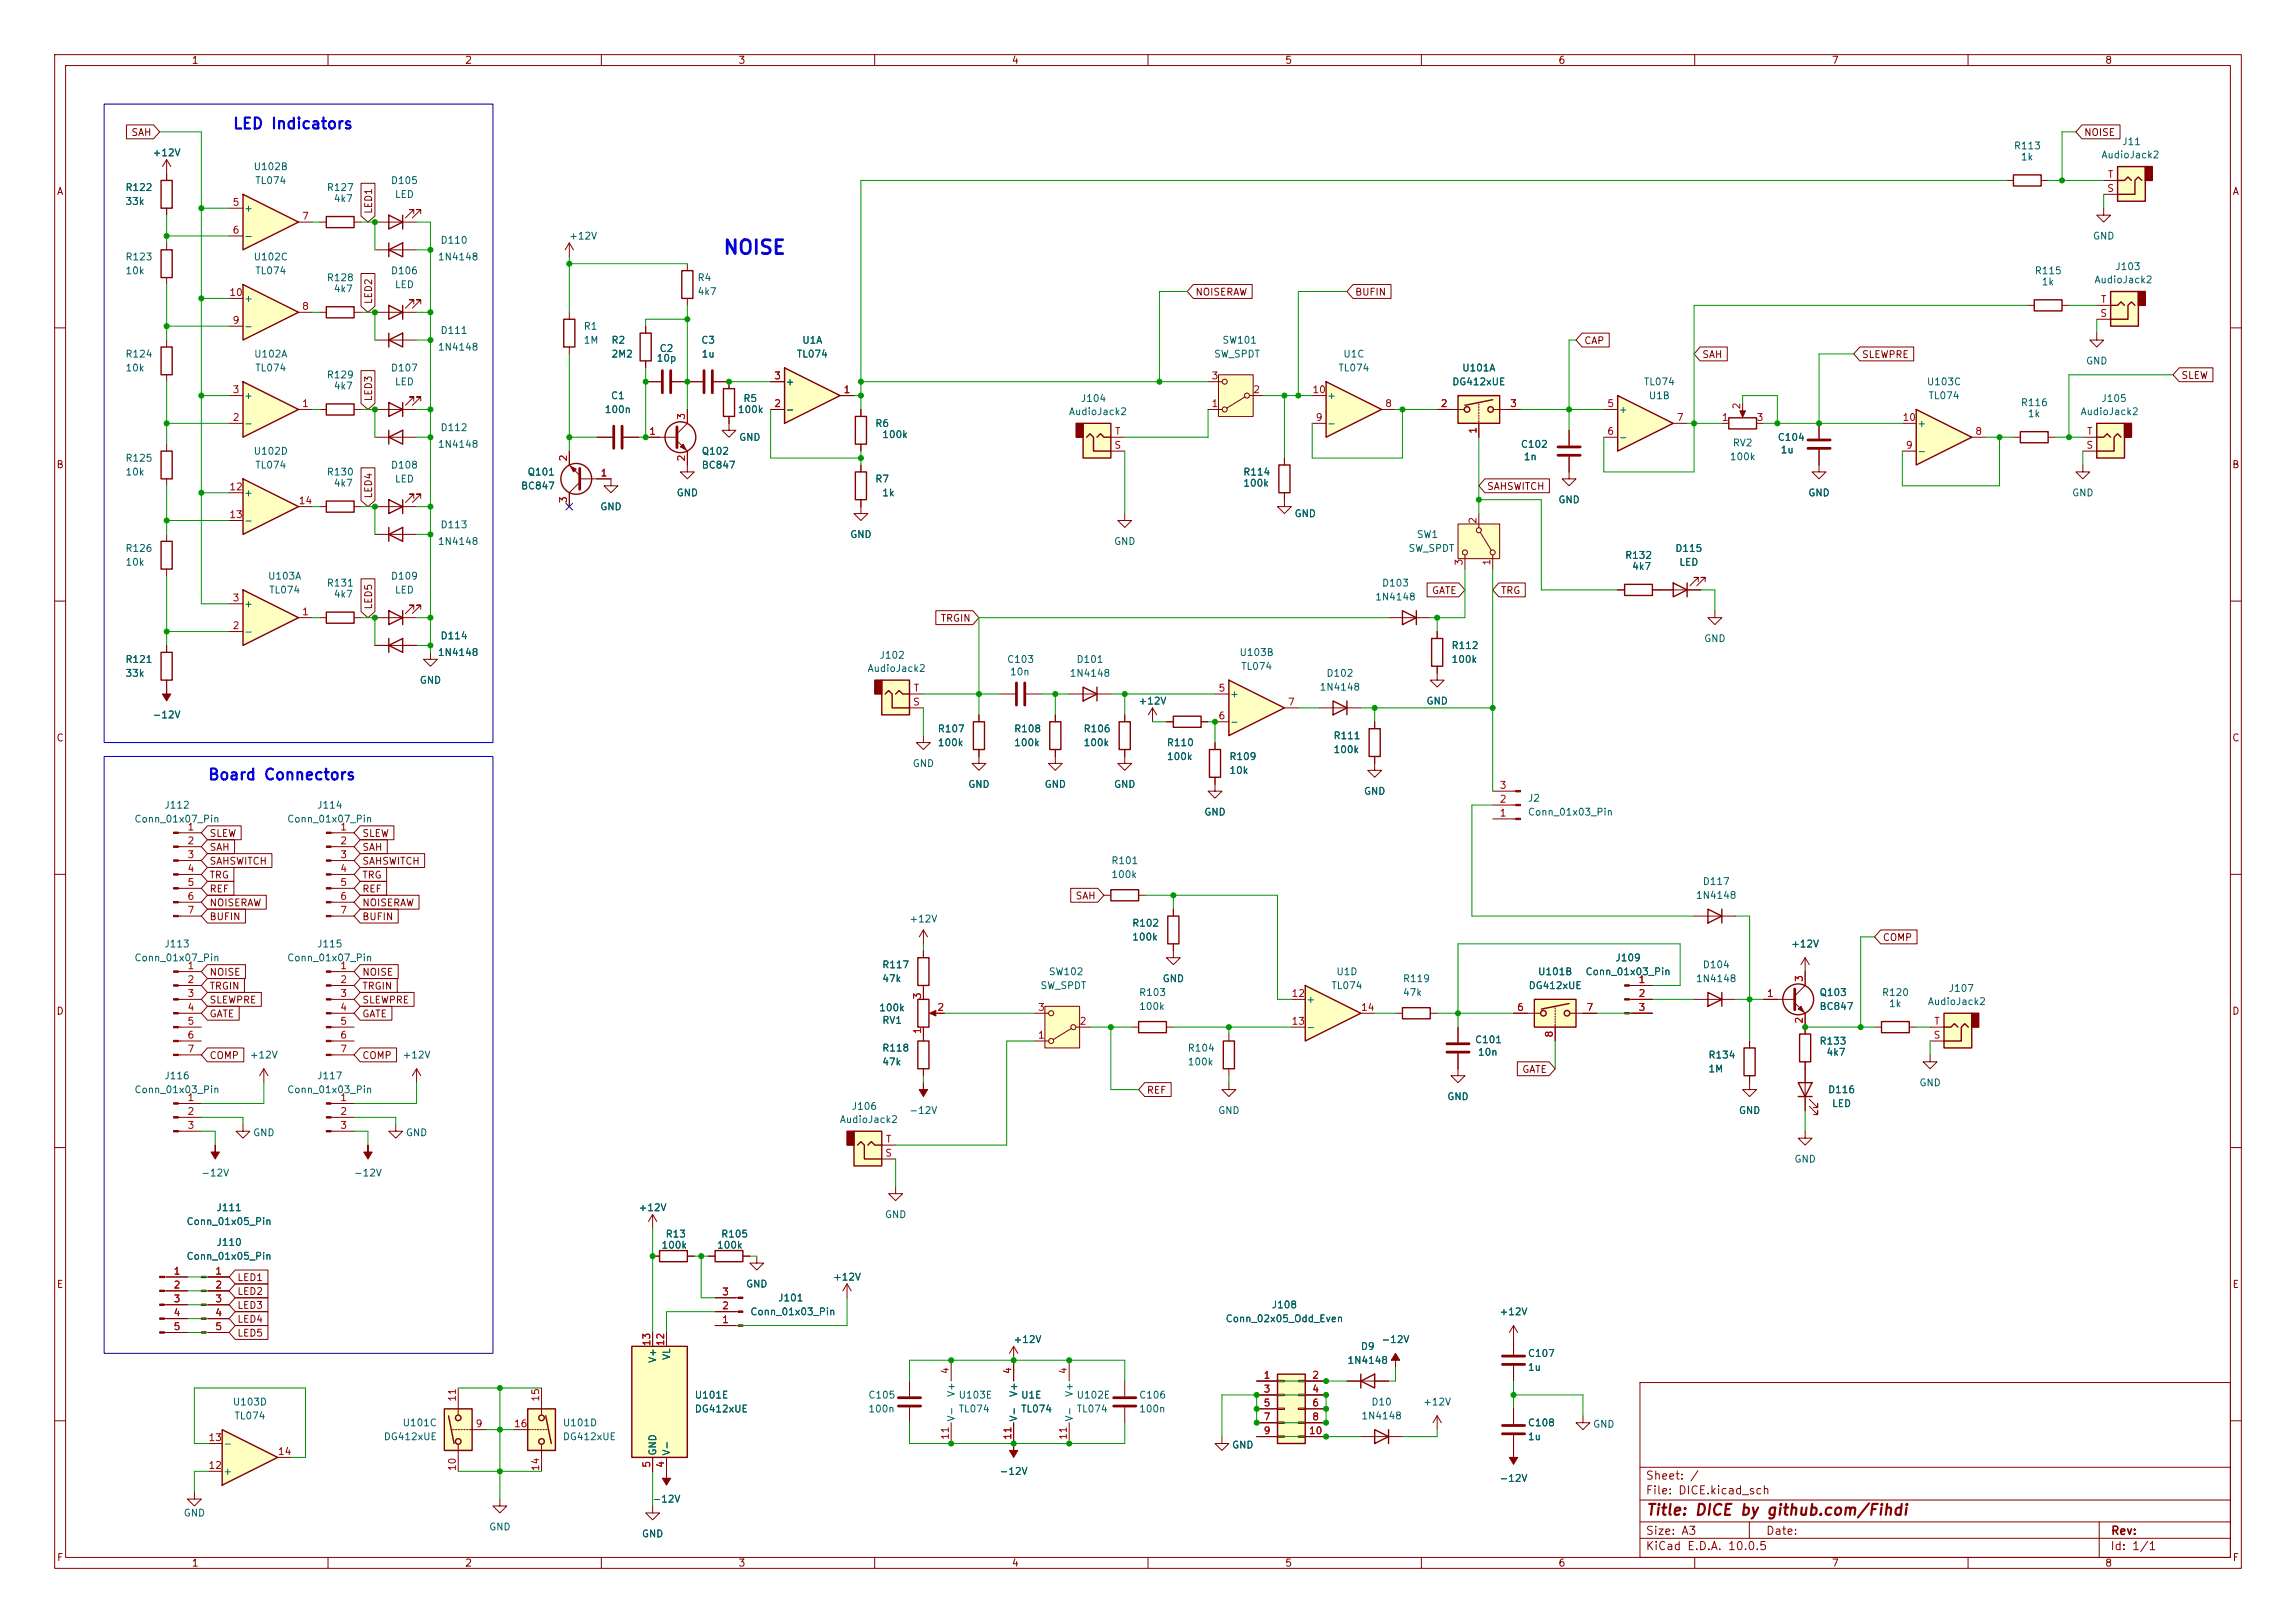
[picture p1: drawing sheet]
<svg xmlns="http://www.w3.org/2000/svg" width="420mm" height="297mm" viewBox="0 0 420 297" stroke-linecap="round" stroke-linejoin="round" font-family="sans-serif">
<defs><g id="words">
<text font-size="2.5" fill="#0000c2" x="132.2" y="47.2">NOISE</text>
<g font-size="2" fill="#00f">
<text x="42.5" y="24.1">LED Indicators</text>
<text x="37.9" y="143.2">Board Connectors</text>
</g>
<text font-size="2" fill="#840000" x="301" y="277.8">Title: DICE by github.com/Fihdi</text>
<g font-size="1.5" fill="#840000">
<text x="300.9" y="273.8">File: DICE.kicad_sch</text>
<text x="300.9" y="271.1">Sheet: /</text>
<text x="300.9" y="281.2">Size: A3</text>
<text x="322.9" y="281.2">Date:</text>
<text x="386" y="281.2">Rev:</text>
<text x="300.9" y="284">KiCad E.D.A. 10.0.5</text>
<text x="385.9" y="284">Id: 1/1</text>
</g>
<g font-size="1.3" fill="#840000">
<text x="35" y="12">1</text>
<text x="85" y="12">2</text>
<text x="135" y="12">3</text>
<text x="185" y="12">4</text>
<text x="235" y="12">5</text>
<text x="285" y="12">6</text>
<text x="335" y="12">7</text>
<text x="385" y="12">8</text>
<text x="23.9" y="25.2">SAH</text>
<text x="381.1" y="25.2">NOISE</text>
<text x="10.3" y="36">A</text>
<text x="408.3" y="36">A</text>
<text x="68.4" y="39.2" transform="rotate(-90 68.4 39.2)">LED1</text>
<text x="68.4" y="55.7" transform="rotate(-90 68.4 55.7)">LED2</text>
<text x="218.6" y="54.4">NOISERAW</text>
<text x="247.8" y="54.4">BUFIN</text>
<text x="289.7" y="63.3">CAP</text>
<text x="311.3" y="65.8">SAH</text>
<text x="340.5" y="65.8">SLEWPRE</text>
<text x="398.9" y="69.6">SLEW</text>
<text x="68.4" y="73.5" transform="rotate(-90 68.4 73.5)">LED3</text>
<text x="10.2" y="86">B</text>
<text x="271.9" y="90">SAHSWITCH</text>
<text x="408.2" y="86">B</text>
<text x="68.4" y="91.3" transform="rotate(-90 68.4 91.3)">LED4</text>
<text x="68.4" y="111.6" transform="rotate(-90 68.4 111.6)">LED5</text>
<text x="261.8" y="109">GATE</text>
<text x="274.5" y="109">TRG</text>
<text x="172" y="114.1">TRGIN</text>
<text x="10.2" y="136">C</text>
<text x="408.2" y="136">C</text>
<text x="38.2" y="153.5">SLEW</text>
<text x="38.2" y="156">SAH</text>
<text x="66.2" y="153.5">SLEW</text>
<text x="66.2" y="156">SAH</text>
<text x="38.2" y="161.1">TRG</text>
<text x="38.2" y="158.5">SAHSWITCH</text>
<text x="66.2" y="161.1">TRG</text>
<text x="66.2" y="158.5">SAHSWITCH</text>
<text x="38.2" y="166.2">NOISERAW</text>
<text x="38.2" y="163.6">REF</text>
<text x="66.2" y="166.2">NOISERAW</text>
<text x="66.2" y="163.6">REF</text>
<text x="196.6" y="164.9">SAH</text>
<text x="38.2" y="168.7">BUFIN</text>
<text x="66.2" y="168.7">BUFIN</text>
<text x="344.3" y="172.5">COMP</text>
<text x="38.2" y="178.9">NOISE</text>
<text x="66.2" y="178.9">NOISE</text>
<text x="10.2" y="186">D</text>
<text x="38.2" y="183.9">SLEWPRE</text>
<text x="38.2" y="181.4">TRGIN</text>
<text x="66.2" y="181.4">TRGIN</text>
<text x="66.2" y="183.9">SLEWPRE</text>
<text x="408.2" y="186">D</text>
<text x="38.2" y="186.5">GATE</text>
<text x="66.2" y="186.5">GATE</text>
<text x="38.2" y="194.1">COMP</text>
<text x="66.2" y="194.1">COMP</text>
<text x="278.3" y="196.6">GATE</text>
<text x="209.7" y="200.4">REF</text>
<text x="10.3" y="236">E</text>
<text x="43.3" y="234.7">LED1</text>
<text x="43.3" y="239.8">LED3</text>
<text x="43.3" y="237.3">LED2</text>
<text x="408.3" y="236">E</text>
<text x="43.3" y="242.4">LED4</text>
<text x="43.3" y="244.9">LED5</text>
<text x="10.3" y="286">F</text>
<text x="35" y="287">1</text>
<text x="85" y="287">2</text>
<text x="135" y="287">3</text>
<text x="185" y="287">4</text>
<text x="235" y="287">5</text>
<text x="285" y="287">6</text>
<text x="335" y="287">7</text>
<text x="385" y="287">8</text>
<text x="408.3" y="286">F</text>
</g>
<g font-size="1.3" fill="#006464">
<text x="27.8" y="28.9">+12V</text>
<text x="368.3" y="27.6">R113</text>
<text x="369.6" y="29.7">1k</text>
<text x="384.3" y="29.3">AudioJack2</text>
<text x="388.1" y="26.9">J11</text>
<text x="22.8" y="35.3">R122</text>
<text x="46.3" y="31.4">U102B</text>
<text x="46.6" y="34">TL074</text>
<text x="59.7" y="35.3">R127</text>
<text x="71.4" y="34">D105</text>
<text x="22.8" y="37.8">33k</text>
<text x="44.6" y="39.1">+</text>
<text x="60.9" y="37.3">4k7</text>
<text x="72.1" y="36.5">LED</text>
<text x="22.8" y="48">R123</text>
<text x="44.6" y="44.1">-</text>
<text x="46.3" y="48">U102C</text>
<text x="80" y="48">1N4148</text>
<text x="80.5" y="44.9">D110</text>
<text x="104" y="44.1">+12V</text>
<text x="382.7" y="44.1">GND</text>
<text x="22.8" y="50.5">10k</text>
<text x="46.6" y="50.5">TL074</text>
<text x="59.7" y="51.8">R128</text>
<text x="60.9" y="53.8">4k7</text>
<text x="71.4" y="50.5">D106</text>
<text x="72.1" y="53">LED</text>
<text x="127.5" y="51.8">R4</text>
<text x="372.1" y="50.5">R115</text>
<text x="373.4" y="52.5">1k</text>
<text x="383" y="52.1">AudioJack2</text>
<text x="386.8" y="49.7">J103</text>
<text x="44.6" y="55.6">+</text>
<text x="127.5" y="54.3">4k7</text>
<text x="22.8" y="65.7">R124</text>
<text x="44.6" y="60.7">-</text>
<text x="46.4" y="65.7">U102A</text>
<text x="80" y="64.5">1N4148</text>
<text x="80.5" y="61.4">D111</text>
<text x="106.7" y="60.7">R1</text>
<text x="106.7" y="63.2">1M</text>
<text x="111.7" y="63.2">R2</text>
<text x="111.7" y="65.7">2M2</text>
<text x="120.6" y="64.7">C2</text>
<text x="128.2" y="63.2">C3</text>
<text x="128.2" y="65.7">1u</text>
<text x="145.7" y="65.7">TL074</text>
<text x="146.6" y="63.2">U1A</text>
<text x="222" y="65.7">SW_SPDT</text>
<text x="223.5" y="63.2">SW101</text>
<text x="245.6" y="65.7">U1C</text>
<text x="22.8" y="68.3">10k</text>
<text x="46.6" y="68.3">TL074</text>
<text x="59.7" y="69.5">R129</text>
<text x="60.9" y="71.6">4k7</text>
<text x="71.4" y="68.3">D107</text>
<text x="72.1" y="70.8">LED</text>
<text x="120" y="66.5">10p</text>
<text x="143.6" y="70.8">+</text>
<text x="244.7" y="68.3">TL074</text>
<text x="265.5" y="70.8">DG412xUE</text>
<text x="267.4" y="68.3">U101A</text>
<text x="300.6" y="70.8">TL074</text>
<text x="352.4" y="70.8">U103C</text>
<text x="381.5" y="67">GND</text>
<text x="44.6" y="73.4">+</text>
<text x="110.5" y="75.9">100n</text>
<text x="111.7" y="73.4">C1</text>
<text x="134.9" y="75.9">100k</text>
<text x="135.9" y="73.9">R5</text>
<text x="143.6" y="75.9">-</text>
<text x="195.4" y="76.3">AudioJack2</text>
<text x="197.6" y="73.9">J104</text>
<text x="242.7" y="73.4">+</text>
<text x="296" y="75.9">+</text>
<text x="301.5" y="73.4">U1B</text>
<text x="352.7" y="73.4">TL074</text>
<text x="369.6" y="74.6">R116</text>
<text x="370.8" y="76.7">1k</text>
<text x="380.5" y="76.3">AudioJack2</text>
<text x="384.3" y="73.9">J105</text>
<text x="44.6" y="78.4">-</text>
<text x="46.3" y="83.5">U102D</text>
<text x="80" y="82.2">1N4148</text>
<text x="80.5" y="79.2">D112</text>
<text x="128.3" y="83.5">Q102</text>
<text x="135.1" y="81">GND</text>
<text x="160" y="78.4">R6</text>
<text x="161.3" y="80.5">100k</text>
<text x="242.7" y="78.4">-</text>
<text x="278.1" y="82.2">C102</text>
<text x="296" y="81">-</text>
<text x="316.9" y="82">RV2</text>
<text x="325.1" y="81">C104</text>
<text x="325.6" y="83.3">1u</text>
<text x="350.6" y="83.5">-</text>
<text x="350.6" y="78.4">+</text>
<text x="22.8" y="84.8">R125</text>
<text x="22.8" y="87.3">10k</text>
<text x="46.6" y="86.1">TL074</text>
<text x="59.7" y="87.3">R130</text>
<text x="60.9" y="89.4">4k7</text>
<text x="71.4" y="86.1">D108</text>
<text x="72.1" y="88.6">LED</text>
<text x="95.2" y="89.9">BC847</text>
<text x="96.4" y="87.3">Q101</text>
<text x="128.3" y="86.1">BC847</text>
<text x="160" y="88.6">R7</text>
<text x="227.3" y="87.3">R114</text>
<text x="227.3" y="89.4">100k</text>
<text x="278.6" y="84.5">1n</text>
<text x="316.3" y="84.5">100k</text>
<text x="44.6" y="91.1">+</text>
<text x="109.7" y="93.7">GND</text>
<text x="123.7" y="91.1">GND</text>
<text x="161.3" y="91.1">1k</text>
<text x="236.7" y="94.9">GND</text>
<text x="285" y="92.4">GND</text>
<text x="330.7" y="91.1">GND</text>
<text x="378.9" y="91.1">GND</text>
<text x="22.8" y="101.3">R126</text>
<text x="44.6" y="96.2">-</text>
<text x="80" y="100">1N4148</text>
<text x="80.5" y="97">D113</text>
<text x="155.4" y="98.8">GND</text>
<text x="203.7" y="100">GND</text>
<text x="257.5" y="101.3">SW_SPDT</text>
<text x="259.1" y="98.8">SW1</text>
<text x="306.4" y="101.3">D115</text>
<text x="22.8" y="103.8">10k</text>
<text x="48.9" y="106.4">U103A</text>
<text x="59.7" y="107.6">R131</text>
<text x="71.4" y="106.4">D109</text>
<text x="252.7" y="107.6">D103</text>
<text x="297.2" y="102.6">R132</text>
<text x="298.4" y="104.6">4k7</text>
<text x="307.1" y="103.8">LED</text>
<text x="44.6" y="111.5">+</text>
<text x="49.1" y="108.9">TL074</text>
<text x="60.9" y="109.7">4k7</text>
<text x="72.1" y="108.9">LED</text>
<text x="251.4" y="110.2">1N4148</text>
<text x="44.6" y="116.5">-</text>
<text x="80.5" y="117.3">D114</text>
<text x="265.4" y="119.1">R112</text>
<text x="311.6" y="117.8">GND</text>
<text x="22.8" y="121.6">R121</text>
<text x="22.8" y="124.2">33k</text>
<text x="76.7" y="125.4">GND</text>
<text x="80" y="120.3">1N4148</text>
<text x="158.6" y="123.3">AudioJack2</text>
<text x="160.8" y="120.9">J102</text>
<text x="184.1" y="121.6">C103</text>
<text x="184.6" y="123.9">10n</text>
<text x="195.6" y="124.2">1N4148</text>
<text x="196.8" y="121.6">D101</text>
<text x="226.6" y="120.3">U103B</text>
<text x="226.9" y="122.9">TL074</text>
<text x="242.5" y="124.2">D102</text>
<text x="265.4" y="121.6">100k</text>
<text x="27.8" y="131.8">-12V</text>
<text x="208.2" y="129.2">+12V</text>
<text x="224.9" y="128">+</text>
<text x="241.3" y="126.7">1N4148</text>
<text x="260.8" y="129.2">GND</text>
<text x="171.4" y="134.3">R107</text>
<text x="171.4" y="136.9">100k</text>
<text x="185.4" y="134.3">R108</text>
<text x="185.4" y="136.9">100k</text>
<text x="198.1" y="134.3">R106</text>
<text x="198.1" y="136.9">100k</text>
<text x="213.3" y="136.9">R110</text>
<text x="224.9" y="133">-</text>
<text x="243.8" y="135.6">R111</text>
<text x="166.8" y="140.7">GND</text>
<text x="213.3" y="139.4">100k</text>
<text x="224.8" y="139.4">R109</text>
<text x="224.8" y="141.9">10k</text>
<text x="243.8" y="138.1">100k</text>
<text x="30" y="148.3">J112</text>
<text x="57.9" y="148.3">J114</text>
<text x="177" y="144.5">GND</text>
<text x="191" y="144.5">GND</text>
<text x="203.7" y="144.5">GND</text>
<text x="220.2" y="149.6">GND</text>
<text x="249.4" y="145.7">GND</text>
<text x="279.4" y="147">J2</text>
<text x="279.4" y="149.6">Conn_01x03_Pin</text>
<text x="24.5" y="150.8">Conn_01x07_Pin</text>
<text x="52.4" y="150.8">Conn_01x07_Pin</text>
<text x="203.2" y="158.4">R101</text>
<text x="203.2" y="161">100k</text>
<text x="310.1" y="164.8">1N4148</text>
<text x="311.4" y="162.3">D117</text>
<text x="30" y="173.7">J113</text>
<text x="57.9" y="173.7">J115</text>
<text x="166.2" y="169.1">+12V</text>
<text x="207" y="169.9">R102</text>
<text x="207" y="172.4">100k</text>
<text x="327.5" y="173.7">+12V</text>
<text x="24.5" y="176.2">Conn_01x07_Pin</text>
<text x="52.4" y="176.2">Conn_01x07_Pin</text>
<text x="161.3" y="177.5">R117</text>
<text x="191.8" y="178.8">SW102</text>
<text x="244.3" y="178.8">U1D</text>
<text x="281.2" y="178.8">U101B</text>
<text x="289.9" y="178.8">Conn_01x03_Pin</text>
<text x="295.4" y="176.2">J109</text>
<text x="311.4" y="177.5">D104</text>
<text x="160.7" y="185.4">100k</text>
<text x="161.3" y="180">47k</text>
<text x="190.2" y="181.3">SW_SPDT</text>
<text x="208.3" y="182.6">R103</text>
<text x="208.3" y="185.1">100k</text>
<text x="212.6" y="180">GND</text>
<text x="238.9" y="183.8">+</text>
<text x="243.4" y="181.3">TL074</text>
<text x="256.5" y="180">R119</text>
<text x="256.5" y="182.6">47k</text>
<text x="279.5" y="181.3">DG412xUE</text>
<text x="310.1" y="180">1N4148</text>
<text x="332.7" y="182.6">Q103</text>
<text x="332.7" y="185.1">BC847</text>
<text x="344.2" y="182.6">R120</text>
<text x="345.4" y="184.6">1k</text>
<text x="352.5" y="184.2">AudioJack2</text>
<text x="356.3" y="181.8">J107</text>
<text x="161.3" y="187.7">RV1</text>
<text x="238.9" y="188.9">-</text>
<text x="269.7" y="191.2">C101</text>
<text x="332.7" y="191.5">R133</text>
<text x="30" y="197.8">J116</text>
<text x="45.6" y="194">+12V</text>
<text x="57.9" y="197.8">J117</text>
<text x="73.5" y="194">+12V</text>
<text x="161.3" y="192.7">R118</text>
<text x="161.3" y="195.3">47k</text>
<text x="217.2" y="192.7">R104</text>
<text x="217.2" y="195.3">100k</text>
<text x="270.2" y="193.5">10n</text>
<text x="312.4" y="194">R134</text>
<text x="312.4" y="196.5">1M</text>
<text x="334" y="193.5">4k7</text>
<text x="24.5" y="200.4">Conn_01x03_Pin</text>
<text x="52.4" y="200.4">Conn_01x03_Pin</text>
<text x="155.7" y="203.4">J106</text>
<text x="264.6" y="201.6">GND</text>
<text x="334.3" y="200.4">D116</text>
<text x="335" y="202.9">LED</text>
<text x="351" y="199.1">GND</text>
<text x="46.2" y="208.2">GND</text>
<text x="74.1" y="208.2">GND</text>
<text x="153.5" y="205.8">AudioJack2</text>
<text x="166.2" y="204.2">-12V</text>
<text x="222.7" y="204.2">GND</text>
<text x="318" y="204.2">GND</text>
<text x="36.7" y="215.6">-12V</text>
<text x="64.6" y="215.6">-12V</text>
<text x="328.1" y="213.1">GND</text>
<text x="39.5" y="221.9">J111</text>
<text x="116.7" y="221.9">+12V</text>
<text x="34" y="224.5">Conn_01x05_Pin</text>
<text x="121.7" y="226.8">R13</text>
<text x="131.8" y="226.8">R105</text>
<text x="161.8" y="223.2">GND</text>
<text x="34" y="230.8">Conn_01x05_Pin</text>
<text x="39.5" y="228.3">J110</text>
<text x="120.9" y="228.8">100k</text>
<text x="131" y="228.8">100k</text>
<text x="136.4" y="235.9">GND</text>
<text x="142.2" y="238.5">J101</text>
<text x="152.3" y="234.6">+12V</text>
<text x="232.5" y="239.7">J108</text>
<text x="137.1" y="241">Conn_01x03_Pin</text>
<text x="224.1" y="242.3">Conn_02x05_Odd_Even</text>
<text x="274.2" y="241">+12V</text>
<text x="120.3" y="249.5" transform="rotate(-90 120.3 249.5)">V+</text>
<text x="122.9" y="249" transform="rotate(-90 122.9 249)">VL</text>
<text x="185.3" y="246.1">+12V</text>
<text x="246.4" y="249.9">1N4148</text>
<text x="248.8" y="247.3">D9</text>
<text x="252.6" y="246.1">-12V</text>
<text x="279.4" y="248.6">C107</text>
<text x="279.4" y="251.2">1u</text>
<text x="42.5" y="257.5">U103D</text>
<text x="127" y="256.2">U101E</text>
<text x="158.7" y="256.2">C105</text>
<text x="175" y="255.7" transform="rotate(-90 175 255.7)">V+</text>
<text x="175.2" y="256.2">U103E</text>
<text x="186.4" y="255.7" transform="rotate(-90 186.4 255.7)">V+</text>
<text x="186.7" y="256.2">U1E</text>
<text x="196.5" y="255.7" transform="rotate(-90 196.5 255.7)">V+</text>
<text x="196.8" y="256.2">U102E</text>
<text x="208.3" y="256.2">C106</text>
<text x="250.8" y="257.5">D10</text>
<text x="260.2" y="257.5">+12V</text>
<text x="42.8" y="260">TL074</text>
<text x="70.1" y="263.9">DG412xUE</text>
<text x="73.5" y="261.3">U101C</text>
<text x="102.9" y="261.3">U101D</text>
<text x="102.9" y="263.9">DG412xUE</text>
<text x="127" y="258.8">DG412xUE</text>
<text x="158.7" y="258.8">100n</text>
<text x="175" y="260.2" transform="rotate(-90 175 260.2)">V-</text>
<text x="175.2" y="258.8">TL074</text>
<text x="186.4" y="260.2" transform="rotate(-90 186.4 260.2)">V-</text>
<text x="186.7" y="258.8">TL074</text>
<text x="196.5" y="260.2" transform="rotate(-90 196.5 260.2)">V-</text>
<text x="196.8" y="258.8">TL074</text>
<text x="208.3" y="258.8">100n</text>
<text x="248.9" y="260">1N4148</text>
<text x="279.4" y="261.3">C108</text>
<text x="279.4" y="263.9">1u</text>
<text x="291.3" y="261.6">GND</text>
<text x="40.7" y="265.1">-</text>
<text x="120.3" y="266.5" transform="rotate(-90 120.3 266.5)">GND</text>
<text x="122.9" y="266.5" transform="rotate(-90 122.9 266.5)">V-</text>
<text x="225.3" y="265.4">GND</text>
<text x="40.7" y="270.2">+</text>
<text x="119.3" y="275.3">-12V</text>
<text x="182.8" y="270.2">-12V</text>
<text x="274.2" y="271.5">-12V</text>
<text x="33.5" y="277.8">GND</text>
<text x="89.4" y="280.4">GND</text>
<text x="117.3" y="281.6">GND</text>
</g>
<g font-size="1.3" fill="#a90000">
<text x="385.3" y="35.4">S</text>
<text x="385.5" y="32.9">T</text>
<text x="42.4" y="38">5</text>
<text x="55.1" y="40.5">7</text>
<text x="42.4" y="43">6</text>
<text x="41.8" y="54.5">10</text>
<text x="42.4" y="59.6">9</text>
<text x="55.1" y="57">8</text>
<text x="384.1" y="58.3">S</text>
<text x="384.2" y="55.7">T</text>
<text x="141.5" y="69.7">3</text>
<text x="221.5" y="69.7">3</text>
<text x="42.4" y="77.3">2</text>
<text x="42.4" y="72.3">3</text>
<text x="55.1" y="74.8">1</text>
<text x="125.6" y="76.9" transform="rotate(-90 125.6 76.9)">3</text>
<text x="141.5" y="74.8">2</text>
<text x="154.2" y="72.3">1</text>
<text x="221.5" y="74.8">1</text>
<text x="229.1" y="72.3">2</text>
<text x="240" y="72.3">10</text>
<text x="240.6" y="77.3">9</text>
<text x="253.3" y="74.8">8</text>
<text x="263.4" y="74.8">2</text>
<text x="276.1" y="74.8">3</text>
<text x="293.9" y="74.8">5</text>
<text x="306.6" y="77.3">7</text>
<text x="314.9" y="77.3">1</text>
<text x="318.6" y="75" transform="rotate(-90 318.6 75)">2</text>
<text x="321.2" y="77.3">3</text>
<text x="347.9" y="77.3">10</text>
<text x="118.6" y="79.9">1</text>
<text x="203.7" y="82.4">S</text>
<text x="203.9" y="79.9">T</text>
<text x="270.4" y="79.5" transform="rotate(-90 270.4 79.5)">1</text>
<text x="293.9" y="79.9">6</text>
<text x="348.5" y="82.4">9</text>
<text x="361.2" y="79.9">8</text>
<text x="381.5" y="82.4">S</text>
<text x="381.7" y="79.9">T</text>
<text x="104" y="84.6" transform="rotate(-90 104 84.6)">2</text>
<text x="109.8" y="87.5">1</text>
<text x="125.6" y="84.6" transform="rotate(-90 125.6 84.6)">2</text>
<text x="41.8" y="90">12</text>
<text x="41.8" y="95.1">13</text>
<text x="54.5" y="92.6">14</text>
<text x="104" y="92.2" transform="rotate(-90 104 92.2)">3</text>
<text x="270.4" y="96" transform="rotate(-90 270.4 96)">2</text>
<text x="267.8" y="103.6" transform="rotate(-90 267.8 103.6)">3</text>
<text x="272.9" y="103.6" transform="rotate(-90 272.9 103.6)">1</text>
<text x="42.4" y="110.4">3</text>
<text x="55.1" y="112.9">1</text>
<text x="42.4" y="115.4">2</text>
<text x="166.9" y="129.4">S</text>
<text x="167" y="126.9">T</text>
<text x="222.8" y="126.9">5</text>
<text x="222.8" y="131.9">6</text>
<text x="235.5" y="129.4">7</text>
<text x="274.2" y="149.7">1</text>
<text x="274.2" y="147.2">2</text>
<text x="274.2" y="144.6">3</text>
<text x="34.2" y="152.3">1</text>
<text x="34.2" y="154.8">2</text>
<text x="62.1" y="152.3">1</text>
<text x="62.1" y="154.8">2</text>
<text x="34.2" y="157.3">3</text>
<text x="34.2" y="159.9">4</text>
<text x="62.1" y="157.3">3</text>
<text x="62.1" y="159.9">4</text>
<text x="34.2" y="162.4">5</text>
<text x="34.2" y="165">6</text>
<text x="34.2" y="167.5">7</text>
<text x="62.1" y="162.4">5</text>
<text x="62.1" y="165">6</text>
<text x="62.1" y="167.5">7</text>
<text x="34.2" y="177.7">1</text>
<text x="62.1" y="177.7">1</text>
<text x="330.1" y="179.8" transform="rotate(-90 330.1 179.8)">3</text>
<text x="34.2" y="180.2">2</text>
<text x="34.2" y="182.7">3</text>
<text x="34.2" y="185.3">4</text>
<text x="62.1" y="180.2">2</text>
<text x="62.1" y="182.7">3</text>
<text x="62.1" y="185.3">4</text>
<text x="168.8" y="183" transform="rotate(-90 168.8 183)">3</text>
<text x="171.4" y="185.3">2</text>
<text x="189.8" y="185.3">3</text>
<text x="236.2" y="182.7">12</text>
<text x="248.9" y="185.3">14</text>
<text x="277.4" y="185.3">6</text>
<text x="290.1" y="185.3">7</text>
<text x="299.6" y="180.2">1</text>
<text x="299.6" y="182.7">2</text>
<text x="299.6" y="185.3">3</text>
<text x="323.1" y="182.7">1</text>
<text x="34.2" y="187.8">5</text>
<text x="34.2" y="190.4">6</text>
<text x="62.1" y="187.8">5</text>
<text x="62.1" y="190.4">6</text>
<text x="168.8" y="189.3" transform="rotate(-90 168.8 189.3)">1</text>
<text x="189.8" y="190.4">1</text>
<text x="197.4" y="187.8">2</text>
<text x="236.2" y="187.8">13</text>
<text x="284.3" y="190" transform="rotate(-90 284.3 190)">8</text>
<text x="330.1" y="187.4" transform="rotate(-90 330.1 187.4)">2</text>
<text x="353.6" y="190.4">S</text>
<text x="353.7" y="187.8">T</text>
<text x="34.2" y="192.9">7</text>
<text x="62.1" y="192.9">7</text>
<text x="34.2" y="201.8">1</text>
<text x="62.1" y="201.8">1</text>
<text x="34.2" y="204.3">2</text>
<text x="34.2" y="206.9">3</text>
<text x="62.1" y="204.3">2</text>
<text x="62.1" y="206.9">3</text>
<text x="161.9" y="209.4">T</text>
<text x="161.8" y="212">S</text>
<text x="31.7" y="233.5">1</text>
<text x="39.3" y="233.5">1</text>
<text x="31.7" y="236.1">2</text>
<text x="31.7" y="238.6">3</text>
<text x="39.3" y="236.1">2</text>
<text x="39.3" y="238.6">3</text>
<text x="132" y="239.9">2</text>
<text x="132" y="237.4">3</text>
<text x="31.7" y="241.2">4</text>
<text x="31.7" y="243.7">5</text>
<text x="39.3" y="241.2">4</text>
<text x="39.3" y="243.7">5</text>
<text x="132" y="242.4">1</text>
<text x="119.2" y="246.4" transform="rotate(-90 119.2 246.4)">13</text>
<text x="121.8" y="246.4" transform="rotate(-90 121.8 246.4)">12</text>
<text x="173.9" y="251.6" transform="rotate(-90 173.9 251.6)">4</text>
<text x="185.3" y="251.6" transform="rotate(-90 185.3 251.6)">4</text>
<text x="195.4" y="251.6" transform="rotate(-90 195.4 251.6)">4</text>
<text x="83.7" y="256.6" transform="rotate(-90 83.7 256.6)">11</text>
<text x="98.9" y="256.6" transform="rotate(-90 98.9 256.6)">15</text>
<text x="231" y="252.6">1</text>
<text x="231" y="255.1">3</text>
<text x="231" y="257.7">5</text>
<text x="239.9" y="252.6">2</text>
<text x="239.9" y="255.1">4</text>
<text x="239.9" y="257.7">6</text>
<text x="86.9" y="261.5">9</text>
<text x="93.9" y="261.5">16</text>
<text x="173.9" y="263.6" transform="rotate(-90 173.9 263.6)">11</text>
<text x="185.3" y="263.6" transform="rotate(-90 185.3 263.6)">11</text>
<text x="195.4" y="263.6" transform="rotate(-90 195.4 263.6)">11</text>
<text x="231" y="260.2">7</text>
<text x="231" y="262.8">9</text>
<text x="239.3" y="262.8">10</text>
<text x="239.9" y="260.2">8</text>
<text x="38" y="269.1">12</text>
<text x="38" y="264">13</text>
<text x="50.7" y="266.6">14</text>
<text x="83.7" y="269.3" transform="rotate(-90 83.7 269.3)">10</text>
<text x="98.9" y="269.3" transform="rotate(-90 98.9 269.3)">14</text>
<text x="119.2" y="268.7" transform="rotate(-90 119.2 268.7)">5</text>
<text x="121.8" y="268.7" transform="rotate(-90 121.8 268.7)">4</text>
</g>
</g></defs>
<g fill="none" stroke="#840000" stroke-width=".18">
<path d="M10 10h400v277h-400zM12 12h396v273h-396zM60 10v2M110 10v2M160 10v2M210 10v2M260 10v2M310 10v2M360 10v2M10 60h2M68.6 62.2h7.6M68.6 74.9h7.6"/>
<path d="M75.7 73.4v-.8h-.8h.8l-1.5 1.6M77 73.4v-.8h-.8h.8l-1.6 1.6M408 60h2M68.6 80h7.6M104.1 82.6v2.5l1.9 1.9M106 87.6h5.8v1.3h1.2l-1.2 1.3-1.3-1.3h1.3M106 88.3l-1.9 1.9v2.5M109.2 80h2.8M114 80h2.8M125.7 85.1v1.3h1.3l-1.3 1.2-1.2-1.2h1.2M10 110h2M408 110h2"/>
<path d="M10 160h2M408 160h2M10 210h2M408 210h2M166.4 252.7v2.8M166.4 257.6v2.7M174 248.9v3.8M276.9 242.6v2.5M276.9 257.8v2.8M276.9 242.6l-.8 1.2M276.9 242.6l.7 1.2M300 253h108v32h-108z"/>
<path d="M10 260h2M174 260.3v3.9M276.9 262.6v2.8M300 278.5h108M300 274.5h108M300 268.5h108M320 278.5v3M384 278.5v6.5M408 260h2M60 285v2M110 285v2M160 285v2"/>
<path d="M210 285v2M260 285v2M300 281.5h108M310 285v2M360 285v2"/>
</g>
<g fill="#840000" stroke="#840000" stroke-width=".18">
<path d="M185.4 264.2v1.2h.8l-.8 1.3-.7-1.3h.7z"/>
<path d="M104.4 85.3l1 .6-.5 .5z"/>
<path d="M276.9 265.4v1.3h.7l-.7 1.3-.8-1.3h.8z"/>
</g>
<path d="M112.3 78v4M113.8 78v4M106 85.7v3.8M164.3 255.8h4.1M164.3 257.3h4.1M274.8 262.4h4.1M274.8 260.9h4.1" fill="none" stroke="#840000" stroke-width=".51"/>
<g fill="none" stroke="#840000" stroke-width=".25">
<path d="M71.1 62.2l2.6-1.2v2.5zM71.1 73.7l2.6 1.2-2.6 1.3zM71.1 61v2.5M71.1 78.7v2.6M73.7 73.7v2.5M71.1 80l2.6-1.3v2.6z"/>
<circle cx="105.4" cy="87.6" r="2.82"/>
</g>
<path d="M266.7 72.4h7.6v5.1h-7.6z" fill="#ffffc2"/>
<path d="M262.9 74.9h4.8M270.5 73.9v.3M270.5 74.4v.3M270.5 74.9v.3M270.5 75.4v.3M270.5 75.9v.3M270.5 76.5v.2M270.5 77v3M273.3 74.9h4.8" fill="none" stroke="#840000" stroke-width=".18"/>
<g fill="none" stroke="#840000" stroke-width=".25">
<path d="M266.7 72.4h7.6v5.1h-7.6zM273 73.2l-5 1"/>
<circle cx="268.4" cy="74.9" r=".51"/>
<circle cx="272.7" cy="74.9" r=".51"/>
</g>
<path d="M242.6 69.9l10.1 5-10.1 5.1z" fill="#ffffc2"/>
<path d="M103.1 58.4h2.1v5.1h-2.1zM242.6 69.9l10.1 5-10.1 5.1z" fill="none" stroke="#840000" stroke-width=".25"/>
<path d="M104.1 57.2v1.2M104.1 63.5v1.3M240 77.5h2.6M240 72.4h2.6M252.7 74.9h2.6M266.7 192.8v4.1h1.3l-1.3 1.2-1.3-1.2h1.3M266.7 188v2.8" fill="none" stroke="#840000" stroke-width=".18"/>
<path d="M264.7 192.5h4M264.7 191h4" fill="none" stroke="#840000" stroke-width=".51"/>
<path d="M238.8 180.3l10.1 5.1-10.1 5.1z" fill="#ffffc2"/>
<path d="M59.7 56.1h5.1v2.1h-5.1zM59.7 73.9h5.1v2h-5.1zM261.9 116.8h2v5.1h-2zM238.8 180.3l10.1 5.1-10.1 5.1z" fill="none" stroke="#840000" stroke-width=".25"/>
<path d="M58.4 57.2h1.3M64.8 57.2h1.2M58.4 74.9h1.3M64.8 74.9h1.2M287 78.7v2.8M287 83.6v4h1.3l-1.3 1.3-1.3-1.3h1.3M262.9 115.6v1.2M262.9 121.9v1.3M236.2 182.9h2.6M236.2 188h2.6M248.9 185.4h2.6" fill="none" stroke="#840000" stroke-width=".18"/>
<path d="M285 83.3h4.1M285 81.8h4.1" fill="none" stroke="#840000" stroke-width=".51"/>
<path d="M44.4 52.1l10.2 5.1-10.2 5z" fill="#ffffc2"/>
<path d="M44.4 52.1l10.2 5.1-10.2 5zM29.5 63.5h2v5.1h-2zM248.9 252.7l2.6-1.2v2.5zM248.9 251.5v2.5" fill="none" stroke="#840000" stroke-width=".25"/>
<path d="M41.9 59.7h2.5M41.9 54.6h2.5M54.6 57.2h2.5M30.5 62.2v1.3M30.5 68.6v1.3M246.4 252.7h7.6" fill="none" stroke="#840000" stroke-width=".18"/>
<path d="M44.4 35.6l10.2 5-10.2 5.1z" fill="#ffffc2"/>
<path d="M44.4 35.6l10.2 5-10.2 5.1zM256.5 111.8l2.6 1.2-2.6 1.3zM259.1 111.8v2.5" fill="none" stroke="#840000" stroke-width=".25"/>
<path d="M41.9 38.1h2.5M41.9 43.2h2.5M54.6 40.6h2.5M254 113h7.6M262.9 123.2v1.3h1.3l-1.3 1.2-1.3-1.2h1.3" fill="none" stroke="#840000" stroke-width=".18"/>
<path d="M266.7 95.9h7.6v6.3h-7.6z" fill="#ffffc2"/>
<g fill="none" stroke="#840000" stroke-width=".18">
<path d="M30.5 29.2l-.8 1.3M30.5 29.2l.7 1.3M30.5 29.2v3.8M30.5 38.1v1.3M75.7 39.1v-.7h-.8h.8l-1.5 1.5M77 39.1v-.7h-.8h.8l-1.6 1.5M30.5 44.5v1.2M30.5 50.8v1.3M58.4 40.6h1.3M64.8 40.6h1.2M68.6 40.6h7.6M68.6 57.2h7.6"/>
<path d="M75.7 55.6v-.7h-.8h.8l-1.5 1.5M77 55.6v-.7h-.8h.8l-1.6 1.5M104.1 44.5l-.7 1.2M104.1 44.5l.8 1.2M104.1 44.5v2.5M125.7 48.3v1.2M125.7 54.6v1.3M332.7 77.5v2.8M266.7 95.9h7.6v6.3h-7.6zM270.5 94v2.5M270.8 97.4l2 3.3M332.7 82.3v4.1h1.3l-1.3 1.2-1.2-1.2h1.2"/>
<path d="M268 101.6v2.5M273 101.6v2.5M295.9 108h1.3M302.3 108h8.8M310.6 106.4v-.7h-.7h.7l-1.5 1.5M311.9 106.4v-.7h-.8h.8l-1.5 1.5M313.7 111.8v1.2h1.3l-1.3 1.3-1.3-1.3h1.3M241.3 129.5h7.6M251.5 138.4v2.6h1.2l-1.2 1.2-1.3-1.2h1.3M251.5 132.1v1.3M138.4 229.9v1.2h1.3l-1.3 1.3-1.2-1.3h1.2M262.9 259.1l-.8 1.2"/>
<path d="M262.9 259.1l.8 1.2M262.9 259.1v2.5M223.5 262.9v1.3h1.3l-1.3 1.2-1.3-1.2h1.3M248.9 262.9h7.6"/>
<circle cx="270.5" cy="97" r=".46"/>
<circle cx="268" cy="101.1" r=".46"/>
<circle cx="273" cy="101.1" r=".46"/>
</g>
<g fill="none" stroke="#840000" stroke-width=".25">
<path d="M29.5 33h2v5.1h-2zM59.7 39.6h5.1v2.1h-5.1zM71.1 39.4l2.6 1.2-2.6 1.3zM73.7 39.4v2.5M29.5 45.7h2v5.1h-2zM71.1 55.9l2.6 1.3-2.6 1.2zM73.7 55.9v2.5M124.7 49.5h2v5.1h-2zM297.2 106.9h5.1v2.1h-5.1zM306.1 106.7l2.5 1.3-2.5 1.2zM308.6 106.7v2.5M243.8 128.3l2.6 1.2-2.6 1.3z"/>
<path d="M246.4 128.3v2.5M250.4 133.4h2.1v5h-2.1zM251.5 261.6l2.5 1.3-2.5 1.3zM254 261.6v2.6"/>
</g>
<path d="M255.3 247.6l.7 1.3h-.7v1.3v-1.3h-.8z" fill="#840000" stroke="#840000" stroke-width=".18"/>
<path d="M330.7 82h4.1M330.7 80.5h4.1" fill="none" stroke="#840000" stroke-width=".51"/>
<path d="M295.9 72.4l10.2 5.1-10.2 5.1z" fill="#ffffc2"/>
<path d="M295.9 72.4l10.2 5.1-10.2 5.1z" fill="none" stroke="#840000" stroke-width=".25"/>
<path d="M293.4 74.9h2.5M306.1 77.5h2.5M293.4 80h2.5" fill="none" stroke="#840000" stroke-width=".18"/>
<path d="M233.7 251.5h5.1v12.7h-5.1z" fill="#ffffc2"/>
<path d="M117.1 61h2v5h-2zM233.7 251.5h5.1v12.7h-5.1z" fill="none" stroke="#840000" stroke-width=".25"/>
<g fill="none" stroke="#840000" stroke-width=".18">
<path d="M118.1 59.7v1.3M118.1 69.9h2.8M118.1 66v1.3M122.9 69.9h5.6M130.6 69.9h2.7M229.9 252.7h3.8M229.9 255.3h3.8M229.9 257.8h3.8M233.7 252.6h1.2v.3h-1.2zM233.7 255.1h1.2v.3h-1.2zM233.7 257.7h1.2v.2h-1.2zM237.5 252.6h1.3v.3h-1.3z"/>
<path d="M237.5 255.1h1.3v.3h-1.3zM237.5 257.7h1.3v.2h-1.3zM238.8 252.7h3.8M238.8 255.3h3.8M238.8 257.8h3.8M229.9 260.3h3.8M229.9 262.9h3.8M233.7 260.2h1.2v.3h-1.2zM233.7 262.8h1.2v.2h-1.2zM237.5 260.2h1.3v.3h-1.3zM237.5 262.8h1.3v.2h-1.3zM238.8 260.3h3.8"/>
<path d="M238.8 262.9h3.8"/>
</g>
<path d="M121.2 67.8v4.1M122.7 67.8v4.1M128.8 67.8v4.1M130.3 67.8v4.1" fill="none" stroke="#840000" stroke-width=".51"/>
<path d="M350.5 74.9l10.2 5.1-10.2 5.1z" fill="#ffffc2"/>
<path d="M350.5 74.9l10.2 5.1-10.2 5.1z" fill="none" stroke="#840000" stroke-width=".25"/>
<path d="M348 77.5h2.5M348 82.6h2.5M360.7 80h2.5M298 180.3h4.3M298 182.9h4.3M298 185.4h4.3M185.4 248.9v3.8M185.4 260.3v3.9" fill="none" stroke="#840000" stroke-width=".18"/>
<g fill="#840000" stroke="#840000" stroke-width=".18">
<path d="M297.2 180.2h.8v.3h-.8z"/>
<path d="M297.2 182.8h.8v.2h-.8z"/>
<path d="M297.2 185.3h.8v.2h-.8z"/>
</g>
<path d="M143.5 67.3l10.2 5.1-10.2 5.1z" fill="#ffffc2"/>
<g fill="none" stroke="#840000" stroke-width=".25">
<path d="M132.3 71.1h2.1v5.1h-2.1zM143.5 67.3l10.2 5.1-10.2 5.1zM316.2 76.5h5.1v2h-5.1zM192 132.1h2.1v5.1h-2.1zM312.4 166.4l2.6 1.2-2.6 1.3zM315 166.4v2.5M256.5 184.4h5.1v2h-5.1zM312.4 181.6l2.6 1.3-2.6 1.3zM315 181.6v2.6"/>
<circle cx="124.5" cy="80" r="2.82"/>
</g>
<g fill="none" stroke="#840000" stroke-width=".18">
<path d="M125.7 74.9v2.6l-1.9 1.9M133.3 76.2v2.5h1.3l-1.3 1.3-1.2-1.3h1.2M133.3 69.9v1.2M141 74.9h2.5M141 69.9h2.5M153.7 72.4h2.5M315 77.5h1.2M318.8 73.7v2.2M321.3 77.5h1.3M383.5 61v1.2h-1.2l1.2 1.3 1.3-1.3h-1.3M118.1 80h5.7M123.8 80.6l1.9 2v2.5"/>
<path d="M179.1 138.4v1.3h1.2l-1.2 1.3-1.3-1.3h1.3M193 137.2v2.5h1.3l-1.3 1.3-1.2-1.3h1.2M193 130.8v1.3M273 149.9h4.3M273 147.3h4.3M273 144.8h4.3M309.9 167.6h7.6M330.2 175.3l-.8 1.2M330.2 175.3l.8 1.2M330.2 175.3v2.5M255.3 185.4h1.2M261.6 185.4h1.3"/>
<path d="M309.9 182.9h7.6M185.4 246.4l-.7 1.2M185.4 246.4l.8 1.2M185.4 246.4v2.5M195.6 248.9v3.8M205.7 252.7v2.8M205.7 257.6v2.7M195.6 260.3v3.9"/>
</g>
<path d="M123.8 78.1v3.8M203.7 257.3h4.1M203.7 255.8h4.1" fill="none" stroke="#840000" stroke-width=".51"/>
<g fill="#840000" stroke="#840000" stroke-width=".18">
<path d="M125 81.3l.5 1-1-.5z"/>
<path d="M277.3 149.7h.8v.3h-.8z"/>
<path d="M277.3 147.2h.8v.2h-.8z"/>
<path d="M277.3 144.7h.8v.2h-.8z"/>
<path d="M318.3 75.2h1l-.5 1.1z"/>
</g>
<path d="M386.1 53.3h5.1v6.4h-5.1z" fill="#ffffc2"/>
<path d="M391.2 53.3h1.2v2.6h-1.2z" fill="#840000" stroke="#840000" stroke-width=".25"/>
<g fill="none" stroke="#840000" stroke-width=".25">
<path d="M372.1 54.9h5.1v2h-5.1zM386.1 53.3h5.1v6.4h-5.1zM386.1 55.9h1.2l.7-.7 .6 .7M390.5 55.9l-.6-.7-.6 .7v2.5h-3.2M369.6 79h5v2h-5zM71.1 97.8l2.6-1.3v2.6zM71.1 91.4l2.6 1.3-2.6 1.3zM71.1 96.5v2.6M73.7 91.4v2.6M71.1 118.1l2.6-1.3v2.6zM71.1 111.8l2.6 1.2-2.6 1.3zM71.1 116.8v2.6"/>
<path d="M73.7 111.8v2.5"/>
</g>
<g fill="none" stroke="#840000" stroke-width=".18">
<path d="M370.8 55.9h1.3M377.2 55.9h1.3M383.5 58.4h2.6M383.5 55.9h2.6M68.6 97.8h7.6M68.6 92.7h7.6M75.7 91.2v-.8h-.8h.8l-1.5 1.5M77 91.2v-.8h-.8h.8l-1.6 1.5M368.3 80h1.3M374.6 80h1.3M68.6 118.1h7.6M68.6 113h7.6"/>
<path d="M75.7 111.5v-.8h-.8h.8l-1.5 1.6M77 111.5v-.8h-.8h.8l-1.6 1.6M78.7 119.4v1.3h-1.2l1.2 1.2 1.3-1.2h-1.3M182.9 127h2.8M187.7 127h2.8"/>
</g>
<path d="M185.9 125v4M187.5 125v4" fill="none" stroke="#840000" stroke-width=".51"/>
<path d="M44.4 87.6l10.2 5.1-10.2 5.1z" fill="#ffffc2"/>
<path d="M44.4 87.6l10.2 5.1-10.2 5.1z" fill="none" stroke="#840000" stroke-width=".25"/>
<path d="M41.9 90.2h2.5M41.9 95.3h2.5M54.6 92.7h2.5" fill="none" stroke="#840000" stroke-width=".18"/>
<path d="M44.4 108l10.2 5-10.2 5.1z" fill="#ffffc2"/>
<path d="M71.1 45.7l2.6-1.2v2.5zM71.1 44.5v2.5M29.5 82.6h2v5h-2zM29.5 99.1h2v5h-2zM59.7 91.7h5.1v2h-5.1zM29.5 119.4h2v5.1h-2zM44.4 108l10.2 5-10.2 5.1zM59.7 112h5.1v2h-5.1zM198.1 125.7l2.6 1.3-2.6 1.3zM200.7 125.7v2.6M214.6 131.1h5.1v2h-5.1zM221.2 137.2h2.1v5h-2.1z" fill="none" stroke="#840000" stroke-width=".25"/>
<g fill="none" stroke="#840000" stroke-width=".18">
<path d="M68.6 45.7h7.6M30.5 81.3v1.3M30.5 87.6v1.3M30.5 97.8v1.3M58.4 92.7h1.3M64.8 92.7h1.2M30.5 104.1v1.3M30.5 118.1v1.3M41.9 115.6h2.5M41.9 110.5h2.5M54.6 113h2.5M58.4 113h1.3"/>
<path d="M64.8 113h1.2M30.5 124.5v1.2M195.6 127h7.6M213.4 132.1h1.2M219.7 132.1h1.3M222.2 135.9v1.3M222.2 142.2v2.6h1.3l-1.3 1.3-1.2-1.3h1.2"/>
</g>
<path d="M30.5 125.7v1.3h.7l-.7 1.3-.8-1.3h.8z" fill="#840000" stroke="#840000" stroke-width=".18"/>
<path d="M44.4 69.9l10.2 5-10.2 5.1z" fill="#ffffc2"/>
<path d="M44.4 69.9l10.2 5-10.2 5.1z" fill="none" stroke="#840000" stroke-width=".25"/>
<path d="M41.9 77.5h2.5M41.9 72.4h2.5M54.6 74.9h2.5M381 85.1v1.3h-1.3l1.3 1.2 1.3-1.2h-1.3M168.9 134.6v1.3h1.3l-1.3 1.3-1.3-1.3h1.3M205.7 138.4v1.3h1.3l-1.3 1.3-1.2-1.3h1.2" fill="none" stroke="#840000" stroke-width=".18"/>
<path d="M383.5 77.5h5.1v6.3h-5.1z" fill="#ffffc2"/>
<path d="M388.6 77.5h1.3v2.5h-1.3z" fill="#840000" stroke="#840000" stroke-width=".25"/>
<path d="M368.3 32h5.1v2h-5.1zM156.5 76.2h2v5.1h-2zM383.5 77.5h5.1v6.3h-5.1zM383.5 80h1.3l.6-.6 .7 .6M388 80l-.7-.6-.6 .6v2.6h-3.2M178.1 132.1h2v5.1h-2z" fill="none" stroke="#840000" stroke-width=".25"/>
<path d="M367 33h1.3M373.4 33h1.2M384.8 38.1v1.3h-1.3l1.3 1.2 1.3-1.2h-1.3M157.5 74.9v1.3M157.5 81.3v1.3M381 82.6h2.5M381 80h2.5M179.1 130.8v1.3M179.1 137.2v1.2" fill="none" stroke="#840000" stroke-width=".18"/>
<path d="M161.3 124.5h5.1v6.3h-5.1z" fill="#ffffc2"/>
<path d="M160 124.5h1.3v2.5h-1.3z" fill="#840000" stroke="#840000" stroke-width=".25"/>
<path d="M156.5 86.4h2v5h-2zM161.3 124.5h5.1v6.3h-5.1zM161.9 127l.7-.6 .6 .6v2.5h3.2M163.8 127l.7-.6 .6 .6h1.3" fill="none" stroke="#840000" stroke-width=".25"/>
<path d="M157.5 91.4v2.6h1.2l-1.2 1.3-1.3-1.3h1.3M157.5 85.1v1.3M166.4 129.5h2.5M166.4 127h2.5" fill="none" stroke="#840000" stroke-width=".18"/>
<path d="M198.1 77.5h5.1v6.3h-5.1z" fill="#ffffc2"/>
<path d="M196.8 77.5h1.3v2.5h-1.3z" fill="#840000" stroke="#840000" stroke-width=".25"/>
<path d="M198.1 77.5h5.1v6.3h-5.1zM198.8 80l.6-.6 .6 .6v2.6h3.2M200.7 80l.6-.6 .6 .6h1.3" fill="none" stroke="#840000" stroke-width=".25"/>
<path d="M203.2 82.6h2.5M203.2 80h2.5" fill="none" stroke="#840000" stroke-width=".18"/>
<path d="M224.8 124.5l10.1 5-10.1 5.1z" fill="#ffffc2"/>
<path d="M224.8 124.5l10.1 5-10.1 5.1z" fill="none" stroke="#840000" stroke-width=".25"/>
<path d="M222.2 127h2.6M222.2 132.1h2.6M234.9 129.5h2.6" fill="none" stroke="#840000" stroke-width=".18"/>
<path d="M387.3 30.5h5.1v6.3h-5.1z" fill="#ffffc2"/>
<path d="M392.4 30.5h1.3v2.5h-1.3z" fill="#840000" stroke="#840000" stroke-width=".25"/>
<path d="M387.3 30.5h5.1v6.3h-5.1zM387.3 33h1.3l.7-.6 .6 .6M391.8 33l-.6-.6-.7 .6v2.6h-3.2" fill="none" stroke="#840000" stroke-width=".25"/>
<path d="M384.8 35.6h2.5M384.8 33h2.5M32.6 177.8h4.2M32.6 180.3h4.2M32.6 182.9h4.2M32.6 185.4h4.2M32.6 188h4.2M32.6 190.5h4.2M32.6 193h4.2" fill="none" stroke="#840000" stroke-width=".18"/>
<g fill="#840000" stroke="#840000" stroke-width=".18">
<path d="M31.7 177.7h.9v.2h-.9z"/>
<path d="M31.7 180.2h.9v.3h-.9z"/>
<path d="M31.7 182.8h.9v.2h-.9z"/>
<path d="M31.7 185.3h.9v.2h-.9z"/>
<path d="M31.7 187.8h.9v.3h-.9z"/>
<path d="M31.7 190.4h.9v.2h-.9z"/>
<path d="M31.7 192.9h.9v.3h-.9z"/>
</g>
<path d="M222.9 68.6h6.3v7.6h-6.3z" fill="#ffffc2"/>
<g fill="none" stroke="#840000" stroke-width=".18">
<path d="M221 74.9h2.5M221 69.9h2.5M222.9 68.6h6.3v7.6h-6.3zM227.7 72.6l-3.3 2.1M228.6 72.4h2.5M205.7 94v1.3h1.3l-1.3 1.2-1.2-1.2h1.2M234.9 90.2v2.5h1.3l-1.3 1.3-1.2-1.3h1.2M234.9 83.8v1.3M210.8 129.5l-.7 1.3M210.8 129.5l.8 1.3M210.8 129.5v2.6M32.6 152.4h4.2"/>
<path d="M32.6 154.9h4.2M32.6 157.5h4.2M60.6 152.4h4.2M60.6 154.9h4.2M60.6 157.5h4.2M32.6 160h4.2M32.6 162.6h4.2M32.6 165.1h4.2M32.6 167.6h4.2M60.6 160h4.2M60.6 162.6h4.2M60.6 165.1h4.2"/>
<path d="M60.6 167.6h4.2M60.6 177.8h4.2M48.3 195.6l-.8 1.3M48.3 195.6l.7 1.3M48.3 195.6v2.5M60.6 188h4.2M60.6 180.3h4.2M60.6 182.9h4.2M60.6 185.4h4.2M60.6 190.5h4.2M60.6 193h4.2M342.9 188h1.3"/>
<path d="M349.2 188h1.3M353.1 193v1.3h-1.3l1.3 1.3 1.2-1.3h-1.2M276.9 245.1v2.8M276.9 249.9v2.8M289.6 259.1v1.2h1.2l-1.2 1.3-1.3-1.3h1.3"/>
<circle cx="224" cy="69.9" r=".46"/>
<circle cx="224" cy="74.9" r=".46"/>
<circle cx="228.1" cy="72.4" r=".46"/>
</g>
<g fill="#840000" stroke="#840000" stroke-width=".18">
<path d="M31.7 152.3h.9v.2h-.9z"/>
<path d="M31.7 154.8h.9v.3h-.9z"/>
<path d="M31.7 157.4h.9v.2h-.9z"/>
<path d="M31.7 159.9h.9v.2h-.9z"/>
<path d="M31.7 162.4h.9v.3h-.9z"/>
<path d="M31.7 165h.9v.2h-.9z"/>
<path d="M31.7 167.5h.9v.3h-.9z"/>
<path d="M59.7 152.3h.9v.2h-.9z"/>
<path d="M59.7 154.8h.9v.3h-.9z"/>
<path d="M59.7 157.4h.9v.2h-.9z"/>
<path d="M59.7 159.9h.9v.2h-.9z"/>
<path d="M59.7 162.4h.9v.3h-.9z"/>
<path d="M59.7 165h.9v.2h-.9z"/>
<path d="M59.7 167.5h.9v.3h-.9z"/>
<path d="M59.7 177.7h.9v.2h-.9z"/>
<path d="M59.7 180.2h.9v.3h-.9z"/>
<path d="M59.7 182.8h.9v.2h-.9z"/>
<path d="M59.7 185.3h.9v.2h-.9z"/>
<path d="M59.7 187.8h.9v.3h-.9z"/>
<path d="M59.7 190.4h.9v.2h-.9z"/>
<path d="M59.7 192.9h.9v.3h-.9z"/>
</g>
<path d="M233.9 85.1h2.1v5.1h-2.1zM344.2 186.9h5v2.1h-5z" fill="none" stroke="#840000" stroke-width=".25"/>
<path d="M274.8 249.7h4.1M274.8 248.2h4.1" fill="none" stroke="#840000" stroke-width=".51"/>
<path d="M355.6 185.4h5.1v6.4h-5.1z" fill="#ffffc2"/>
<path d="M360.7 185.4h1.2v2.6h-1.2z" fill="#840000" stroke="#840000" stroke-width=".25"/>
<g fill="none" stroke="#840000" stroke-width=".25">
<path d="M204.7 132.1h2.1v5.1h-2.1zM328.9 198.1h2.6l-1.3 2.6zM329.2 189.2h2v5.1h-2zM355.6 185.4h5.1v6.4h-5.1zM355.6 188h1.3l.6-.7 .6 .7M360 188l-.6-.7-.6 .7v2.5h-3.2M328.9 200.7h2.6"/>
<circle cx="328.9" cy="182.9" r="2.82"/>
</g>
<path d="M205.7 130.8v1.3M205.7 137.2v1.2M330.2 177.8v2.5l-1.9 1.9M320 198.1v1.3h1.3l-1.3 1.3-1.2-1.3h1.2M322.6 182.9h5.7M328.3 183.5l1.9 1.9v3.8M330.2 194.3v8.9M353.1 190.5h2.5M353.1 188h2.5M330.2 207v1.3h1.3l-1.3 1.3-1.3-1.3h1.3M331 202.4l1.5 1.6v-.8v.8h-.8M331 201.2l1.5 1.5v-.8v.8h-.8" fill="none" stroke="#840000" stroke-width=".18"/>
<path d="M328.3 181v3.8" fill="none" stroke="#840000" stroke-width=".51"/>
<path d="M328.9 184.7l.5-.5 .5 1z" fill="#840000" stroke="#840000" stroke-width=".18"/>
<path d="M280.7 182.9h7.6v5.1h-7.6z" fill="#ffffc2"/>
<g fill="none" stroke="#840000" stroke-width=".18">
<path d="M76.2 195.6l-.8 1.3M76.2 195.6l.8 1.3M76.2 195.6v2.5M276.9 185.4h4.8M284.5 184.4v.3M284.5 184.9v.3M284.5 185.4v.3M284.5 185.9v.3M284.5 186.4v.3M284.5 186.9v.3M284.5 187.5v3M287.3 185.4h4.8"/>
<path d="M320 190.5v1.3M320 196.9v1.2M32.6 201.9h4.2M32.6 204.5h4.2M32.6 207h4.2M60.6 201.9h4.2M60.6 204.5h4.2M60.6 207h4.2M163.8 217.2v1.2h1.3l-1.3 1.3-1.2-1.3h1.2"/>
</g>
<g fill="none" stroke="#840000" stroke-width=".25">
<path d="M280.7 182.9h7.6v5.1h-7.6zM287 183.6l-5.1 1.1M319 191.8h2.1v5.1h-2.1z"/>
<circle cx="282.3" cy="185.4" r=".51"/>
<circle cx="286.6" cy="185.4" r=".51"/>
</g>
<g fill="#840000" stroke="#840000" stroke-width=".18">
<path d="M59.7 201.8h.9v.3h-.9z"/>
<path d="M59.7 204.3h.9v.3h-.9z"/>
<path d="M59.7 206.9h.9v.2h-.9z"/>
<path d="M31.7 201.8h.9v.3h-.9z"/>
<path d="M31.7 204.3h.9v.3h-.9z"/>
<path d="M31.7 206.9h.9v.2h-.9z"/>
</g>
<path d="M96.5 257.8h5.1v7.6h-5.1z" fill="#ffffc2"/>
<path d="M99.1 254v4.8M94 261.6h3M97.3 261.6h.2M97.8 261.6h.2M98.3 261.6h.3M98.8 261.6h.3M99.1 264.4v4.8M99.3 261.6h.3M99.8 261.6h.3M119.4 275.6v1.3h-1.3l1.3 1.2 1.2-1.2h-1.2" fill="none" stroke="#840000" stroke-width=".18"/>
<g fill="none" stroke="#840000" stroke-width=".25">
<path d="M96.5 257.8h5.1v7.6h-5.1zM99.8 259.1l1 5.1"/>
<circle cx="99.1" cy="259.5" r=".51"/>
<circle cx="99.1" cy="263.8" r=".51"/>
</g>
<g fill="#840000" stroke="#840000" stroke-width=".18">
<path d="M168.9 198.1v1.3h.8l-.8 1.3-.8-1.3h.8z"/>
<path d="M121.9 269.2v1.3h.8l-.8 1.3-.7-1.3h.7z"/>
</g>
<path d="M156.2 207h5.1v6.4h-5.1z" fill="#ffffc2"/>
<path d="M154.9 207h1.3v2.6h-1.3z" fill="#840000" stroke="#840000" stroke-width=".25"/>
<path d="M156.2 207h5.1v6.4h-5.1zM156.8 209.6l.7-.7 .6 .7v2.5h3.2M158.7 209.6l.7-.7 .6 .7h1.3" fill="none" stroke="#840000" stroke-width=".25"/>
<path d="M161.3 212.1h2.5M161.3 209.6h2.5M30.1 233.7h4.2M30.1 236.2h4.2M30.1 238.8h4.2M30.1 241.3h4.2M30.1 243.8h4.2M35.6 273v1.3h1.2l-1.2 1.3-1.3-1.3h1.3" fill="none" stroke="#840000" stroke-width=".18"/>
<g fill="#840000" stroke="#840000" stroke-width=".18">
<path d="M29.2 233.6h.9v.2h-.9z"/>
<path d="M29.2 236.1h.9v.2h-.9z"/>
<path d="M29.2 238.6h.9v.3h-.9z"/>
<path d="M29.2 241.2h.9v.2h-.9z"/>
<path d="M29.2 243.7h.9v.3h-.9z"/>
</g>
<path d="M115.6 246.4h10.1v20.3h-10.1z" fill="#ffffc2"/>
<path d="M213.6 167.6h2v5.1h-2zM167.9 190.5h2v5.1h-2zM115.6 246.4h10.1v20.3h-10.1z" fill="none" stroke="#840000" stroke-width=".25"/>
<path d="M214.6 172.7v2.6h1.3l-1.3 1.2-1.2-1.2h1.2M214.6 166.4v1.2M168.9 189.2v1.3M168.9 195.6v1.3M44.4 205.7v1.3h1.3l-1.3 1.3-1.2-1.3h1.2M72.4 205.7v1.3h1.3l-1.3 1.3-1.3-1.3h1.3M119.4 243.8v2.6M121.9 243.8v2.6M119.4 266.7v2.5M121.9 266.7v2.5" fill="none" stroke="#840000" stroke-width=".18"/>
<g fill="#840000" stroke="#840000" stroke-width=".18">
<path d="M39.4 209.6v1.2h.7l-.7 1.3-.8-1.3h.8z"/>
<path d="M67.3 209.6v1.2h.8l-.8 1.3-.8-1.3h.8z"/>
</g>
<path d="M40.6 261.6l10.2 5.1-10.2 5.1z" fill="#ffffc2"/>
<path d="M167.9 175.3h2v5h-2zM167.9 182.9h2v5.1h-2zM40.6 261.6l10.2 5.1-10.2 5.1z" fill="none" stroke="#840000" stroke-width=".25"/>
<g fill="none" stroke="#840000" stroke-width=".18">
<path d="M168.9 170.2l-.8 1.3M168.9 170.2l.8 1.3M168.9 170.2v2.5M168.9 174v1.3M168.9 180.3v2.6M168.9 188v1.2M170.4 185.4h2.3M37.7 233.7h4.2M37.7 236.2h4.2M37.7 238.8h4.2M37.7 241.3h4.2M37.7 243.8h4.2"/>
<path d="M38.1 269.2h2.5M38.1 264.2h2.5M50.8 266.7h2.5M91.4 274.3v1.3h-1.2l1.2 1.3 1.3-1.3h-1.3"/>
</g>
<g fill="#840000" stroke="#840000" stroke-width=".18">
<path d="M170.1 185.4l1.1-.5v1z"/>
<path d="M36.8 233.6h.9v.2h-.9z"/>
<path d="M36.8 236.1h.9v.2h-.9z"/>
<path d="M36.8 238.6h.9v.3h-.9z"/>
<path d="M36.8 241.2h.9v.2h-.9z"/>
<path d="M36.8 243.7h.9v.3h-.9z"/>
</g>
<path d="M81.3 257.8h5.1v7.6h-5.1z" fill="#ffffc2"/>
<g fill="none" stroke="#840000" stroke-width=".18">
<path d="M201.9 163.8h1.3M208.3 163.8h1.2M130.8 237.5h4.2M154.9 234.9l-.7 1.3M154.9 234.9l.8 1.3M154.9 234.9v2.6M83.8 254v4.8M130.8 242.6h4.2M130.8 240h4.2M82.8 261.6h.3M83.3 261.6h.3M83.8 264.4v4.8"/>
<path d="M83.8 261.6h.3M84.3 261.6h.3M84.8 261.6h.3M85.3 261.6h.3M85.9 261.6h3"/>
</g>
<g fill="none" stroke="#840000" stroke-width=".25">
<path d="M203.2 162.8h5.1v2h-5.1zM81.3 257.8h5.1v7.6h-5.1zM82 259.1l1.1 5.1"/>
<circle cx="83.8" cy="259.5" r=".51"/>
<circle cx="83.8" cy="263.8" r=".51"/>
</g>
<g fill="#840000" stroke="#840000" stroke-width=".18">
<path d="M135 242.4h.9v.3h-.9z"/>
<path d="M135 239.9h.9v.3h-.9z"/>
<path d="M135 237.4h.9v.2h-.9z"/>
</g>
<path d="M191.1 184.2h6.4v7.6h-6.4z" fill="#ffffc2"/>
<g fill="none" stroke="#840000" stroke-width=".18">
<path d="M23.1 22.9h5l1.1 1.2-1.1 1.3h-5zM30.5 31.8v1.2M30.5 38.1v1.3M66 33.5h2.6v6l-1.3 1.1-1.3-1.1zM380.8 22.9h7v2.5h-7l-1.1-1.3zM66 50h2.6v6l-1.3 1.2-1.3-1.2zM118.1 59.7v1.3M218.3 52.1h10.7v2.5h-10.7l-1.1-1.3zM247.5 52.1h6.9v2.5h-6.9l-1.1-1.3zM66 67.8h2.6v6l-1.3 1.1-1.3-1.1zM118.1 69.9h2.8M118.1 66v1.3"/>
<path d="M122.9 69.9h5.6M125.7 74.9v2.6M130.6 69.9h2.7v1.2M133.3 76.2v1.3M141 69.9h2.5M141 74.9h2.5M153.7 72.4h2.5M157.5 74.9v1.3M262.9 74.9h2.5M270.5 77.5v2.5M275.6 74.9h2.5M287 78.7v2.8"/>
<path d="M289.4 61h5v2.5h-5l-1.1-1.3zM311 63.5h5v2.5h-5l-1.1-1.2zM332.7 77.5v2.8M340.2 63.5h9.9v2.5h-9.9l-1.1-1.2zM398.6 67.3h6.2v2.6h-6.2l-1.1-1.3zM66 85.6h2.6v6l-1.3 1.1-1.3-1.1zM104.1 82.6v2.5M104.1 90.2v2.5M109.2 87.6h2.6M109.2 80h2.8M114 80h2.8M118.1 80h2.5"/>
<path d="M125.7 82.6v2.5M157.5 81.3v1.3M157.5 85.1v1.3M157.5 91.4v1.3M234.9 83.8v1.3M234.9 90.2v1.2M271.6 87.6h11.8v2.6h-11.8l-1.1-1.3zM287 83.6v2.8M332.7 82.3v2.8M30.5 118.1v1.3M66 105.9h2.6v6l-1.3 1.1-1.3-1.1zM68.6 118.1h2.5"/>
<path d="M73.7 118.1h2.5M171.2 111.8h6.8l1.1 1.2-1.1 1.3h-6.8zM261 106.7h5.9l1.1 1.3-1.1 1.2h-5.9zM262.9 115.6v1.2M274.2 106.7h4.8v2.5h-4.8l-1.2-1.2zM295.9 108h1.3M302.3 108h3.8M308.6 108h2.5M30.5 124.5v1.2M179.1 130.8v1.3M179.1 137.2v1.2M193 130.8v1.3"/>
<path d="M193 137.2v1.2M205.7 130.8v1.3M205.7 137.2v1.2M213.4 132.1h1.2M219.7 132.1h1.3M222.2 135.9v1.3M251.5 132.1v1.3M251.5 138.4v1.3M262.9 121.9v1.3M37.9 158.7h4.9v2.6h-4.9l-1.1-1.3zM37.9 156.2h11.8v2.6h-11.8l-1.1-1.3zM37.9 151.1h6.2v2.6h-6.2l-1.1-1.3z"/>
<path d="M37.9 153.7h5v2.5h-5l-1.1-1.3zM65.9 158.7h4.8v2.6h-4.8l-1.1-1.3zM65.9 156.2h11.8v2.6h-11.8l-1.1-1.3zM65.9 151.1h6.2v2.6h-6.2l-1.1-1.3zM65.9 153.7h4.9v2.5h-4.9l-1.1-1.3zM222.2 142.2v1.3M37.9 176.5h7v2.6h-7l-1.1-1.3zM37.9 179.1h6.8v2.5h-6.8l-1.1-1.3zM37.9 166.4h7v2.5h-7l-1.1-1.3zM37.9 163.8h10.8v2.6h-10.8l-1.1-1.3zM37.9 161.3h4.9v2.5h-4.9l-1.1-1.2zM65.9 179.1h6.8v2.5h-6.8l-1.1-1.3z"/>
<path d="M65.9 176.5h6.9v2.6h-6.9l-1.1-1.3zM65.9 163.8h10.7v2.6h-10.7l-1.1-1.3zM65.9 166.4h6.9v2.5h-6.9l-1.1-1.3zM65.9 161.3h4.8v2.5h-4.8l-1.1-1.2zM168.9 174v1.3M195.9 162.6h4.9l1.1 1.2-1.1 1.3h-4.9zM214.6 166.4v1.2M214.6 172.7v1.3M330.2 177.8v2.5M344 170.2h6.7v2.5h-6.7l-1.1-1.2zM37.9 184.1h5.9v2.6h-5.9l-1.1-1.3zM37.9 181.6h9.9v2.6h-9.9l-1.1-1.3z"/>
<path d="M37.9 191.8h6.7v2.5h-6.7l-1.1-1.3zM65.9 191.8h6.6v2.5h-6.6l-1.1-1.3zM65.9 184.1h5.8v2.6h-5.8l-1.1-1.3zM65.9 181.6h9.8v2.6h-9.8l-1.1-1.3zM168.9 180.3v2.6M168.9 188v2.5M168.9 195.6v1.3M171.4 185.4h1.3M189.2 190.5h2.6M189.2 185.4h2.6M191.1 184.2h6.4v7.6h-6.4zM196 188.2l-3.3 2"/>
<path d="M196.8 188h2.6M207 188h1.3M209.4 198.1h4.8v2.6h-4.8l-1.1-1.3zM213.4 188h1.2M224.8 198.1v1.3h1.3l-1.3 1.3-1.3-1.3h1.3M224.8 189.2v1.3M224.8 195.6v1.3M266.7 188v2.8M266.7 192.8v2.8M276.9 185.4h2.5M277.6 194.3h5.8l1.1 1.3-1.1 1.3h-5.8zM284.5 188v2.5"/>
<path d="M289.6 185.4h2.5M298.4 185.4h3.9M298.4 182.9h3.9M298.4 180.3h3.9M320 190.5v1.3M320 196.9v1.2M322.6 182.9h2.5M330.2 185.4v3.8M330.2 194.3v3.8M330.2 200.7v2.5M30.5 233.7h3.8M30.5 236.2h3.8"/>
<path d="M30.5 238.8h3.8M38.1 233.7h3.8M38.1 236.2h3.8M38.1 238.8h3.8M43 232.4h6v2.6h-6l-1.1-1.3zM43 237.5h6v2.5h-6l-1.1-1.2zM43 234.9h6v2.6h-6l-1.1-1.3zM119.4 229.9h1.2M119.4 222.2l-.8 1.3M119.4 222.2l.7 1.3M119.4 222.2v2.6M125.7 229.9h1.3"/>
<path d="M129.5 229.9h1.3M130.8 237.5h3.8M135.9 229.9h1.3M30.5 241.3h3.8M30.5 243.8h3.8M38.1 241.3h3.8M38.1 243.8h3.8M43 240h6v2.6h-6l-1.1-1.3zM43 242.6h6v2.5h-6l-1.1-1.3zM119.4 243.8v2.6M121.9 243.8v2.6M130.8 242.6h3.8"/>
<path d="M130.8 240h3.8M185.4 248.9v3.8M229.9 252.7h3.8M229.9 255.3h3.8M229.9 257.8h3.8M238.8 252.7h3.8M238.8 255.3h3.8M238.8 257.8h3.8M246.4 252.7h2.5M251.5 252.7h2.5M276.9 245.1v2.8M276.9 249.9v2.8"/>
<path d="M276.9 257.8v2.8M119.4 266.7v2.5M121.9 266.7v2.5M185.4 260.3v3.9M229.9 260.3h3.8M229.9 262.9h3.8M238.8 260.3h3.8M238.8 262.9h3.8M276.9 262.6v2.8"/>
<circle cx="192.3" cy="190.5" r=".46"/>
<circle cx="192.3" cy="185.4" r=".46"/>
<circle cx="196.3" cy="188" r=".46"/>
</g>
<path d="M208.3 186.9h5.1v2.1h-5.1zM223.8 190.5h2v5.1h-2zM120.6 228.9h5.1v2h-5.1zM130.8 228.9h5.1v2h-5.1z" fill="none" stroke="#840000" stroke-width=".25"/>
<g fill="none" stroke="#009600" stroke-width=".18">
<path d="M29.2 24.1h7.6v86.4h5.1M30.5 39.4v5.1M36.8 38.1h5.1M367 33h-209.5v41.9M374.6 33h10.2M379.7 24.1h-2.5v8.9M384.8 35.6v2.5M30.5 52.1v10.1M30.5 43.2h11.4M30.5 59.7h11.4M36.8 54.6h5.1M57.1 40.6h1.3"/>
<path d="M57.1 57.2h1.3M66 40.6h2.6v5.1M66 57.2h2.6v5M76.2 40.6h2.5v78.8M76.2 45.7h2.5M76.2 57.2h2.5M104.1 47v10.2M104.1 48.3h21.6M125.7 55.9v19M125.7 58.4h-7.6v1.3M217.2 53.3h-5.1v16.6M246.4 53.3h-8.9v19.1"/>
<path d="M370.8 55.9h-60.9v30.5h-16.5v-6.4M378.5 55.9h5M383.5 58.4v2.6M30.5 69.9v11.4M30.5 77.5h11.4M36.8 72.4h5.1M57.1 74.9h1.3M66 74.9h2.6v5.1M76.2 74.9h2.5M76.2 62.2h2.5M104.1 64.8v17.8M118.1 67.3v12.7h-1.3"/>
<path d="M133.3 69.9h7.7M141 74.9v8.9h16.5M156.2 72.4h1.3M157.5 69.9h63.5M221 74.9v5.1h-15.3M231.1 72.4h8.9M234.9 72.4v11.4M255.3 74.9h7.6M256.5 74.9v8.9h-16.5v-6.3M278.1 74.9h15.3M288.3 62.2h-1.3v16.5M308.6 77.5h6.4"/>
<path d="M318.8 73.7v-1.3h6.3v5.1M322.6 77.5h25.4M339.1 64.8h-6.4v12.7M397.5 68.6h-19v11.4M30.5 88.9v8.9M30.5 95.3h11.4M36.8 90.2h5.1M57.1 92.7h1.3M66 92.7h2.6v5.1M76.2 80h2.5M76.2 92.7h2.5M76.2 97.8h2.5"/>
<path d="M104.1 80h5.1M157.5 82.6v2.5M205.7 82.6v11.4M270.5 91.4h11.4v16.6h14M270.5 80v14M363.2 80h5.1M365.8 80v8.9h-17.8v-6.3M375.9 80h5.1M381 82.6v2.5M30.5 105.4v12.7M30.5 115.6h11.4M57.1 113h1.3"/>
<path d="M66 113h2.6v5.1M76.2 113h2.5M76.2 118.1h2.5M254 113h-74.9v17.8M262.9 113v2.6M268 104.1v8.9h-6.4M273 104.1v40.7M311.1 108h2.6v3.8M168.9 129.5v5.1M168.9 127h14M190.5 127h5.1M193 127v3.8"/>
<path d="M203.2 127h19M205.7 127v3.8M210.8 132.1h2.6M221 132.1h1.2v3.8M237.5 129.5h3.8M248.9 129.5h24.1M251.5 129.5v2.6M273 147.3h-3.8v20.3h40.7M168.9 172.7v1.3M209.5 163.8h24.2v19.1h2.5M214.6 163.8v2.6M317.5 167.6h2.5v22.9"/>
<path d="M342.9 171.5h-2.5v16.5M48.3 198.1v3.8h-11.5M76.2 198.1v3.8h-11.4M168.9 196.9v1.2M172.7 185.4h16.5M189.2 190.5h-5.1v19.1h-20.3M199.4 188h7.6M203.2 188v11.4h5.1M214.6 188h21.6M224.8 188v1.2M224.8 196.9v1.2M251.5 185.4h3.8"/>
<path d="M262.9 185.4h14M284.5 190.5v5.1M292.1 185.4h10.2M302.3 182.9h7.6M302.3 180.3h5v-7.6h-40.6v15.3M317.5 182.9h5.1M330.2 188h12.7M350.5 188h2.6M353.1 190.5v2.5M36.8 204.5h7.6v1.2M36.8 207h2.6v2.6M64.8 204.5h7.6v1.2"/>
<path d="M64.8 207h2.5v2.6M163.8 212.1v5.1M330.2 203.2v3.8M34.3 236.2h7.6M34.3 238.8h7.6M34.3 233.7h7.6M119.4 224.8v19M127 229.9h2.5M128.3 229.9v7.6h2.5M137.2 229.9h1.2M154.9 237.5v5.1h-24.1M34.3 241.3h7.6"/>
<path d="M34.3 243.8h7.6M83.8 254h15.3M91.4 254v20.3M130.8 240h-8.9v3.8M166.4 252.7v-3.8h39.3v3.8M229.9 255.3v5h12.7v-5h-19.1v7.6M229.9 252.7h16.5M255.3 250.2v2.5h-1.3M276.9 255.3h12.7v3.8M276.9 252.7v5.1M38.1 264.2h-2.5v-10.2h20.3v12.7h-2.6M38.1 269.2h-2.5v3.8"/>
<path d="M83.8 269.2h15.3M88.9 261.6h5.1M119.4 269.2v6.4M166.4 260.3v3.9h39.3v-3.9M229.9 262.9h19M262.9 261.6v1.3h-6.4"/>
</g>
<path d="M103.5 92.1l1.2 1.2M104.7 92.1l-1.2 1.2" fill="none" stroke="#000084" stroke-width=".18"/>
<path d="M19 19.1h71.2v116.8h-71.2zM19 138.4h71.2v109.2h-71.2z" fill="none" stroke="#0000c2" stroke-width=".18"/>
<g fill="#009600" stroke="#009600" stroke-width=".18">
<circle cx="104.1" cy="80" r=".46"/>
<circle cx="78.7" cy="62.2" r=".46"/>
<circle cx="78.7" cy="57.2" r=".46"/>
<circle cx="78.7" cy="74.9" r=".46"/>
<circle cx="78.7" cy="80" r=".46"/>
<circle cx="78.7" cy="92.7" r=".46"/>
<circle cx="68.6" cy="57.2" r=".46"/>
<circle cx="104.1" cy="48.3" r=".46"/>
<circle cx="157.5" cy="83.8" r=".46"/>
<circle cx="125.7" cy="58.4" r=".46"/>
<circle cx="157.5" cy="72.4" r=".46"/>
<circle cx="157.5" cy="69.9" r=".46"/>
<circle cx="125.7" cy="69.9" r=".46"/>
<circle cx="118.1" cy="69.9" r=".46"/>
<circle cx="118.1" cy="80" r=".46"/>
<circle cx="133.3" cy="69.9" r=".46"/>
<circle cx="36.8" cy="38.1" r=".46"/>
<circle cx="68.6" cy="40.6" r=".46"/>
<circle cx="36.8" cy="54.6" r=".46"/>
<circle cx="30.5" cy="43.2" r=".46"/>
<circle cx="78.7" cy="45.7" r=".46"/>
<circle cx="68.6" cy="74.9" r=".46"/>
<circle cx="68.6" cy="92.7" r=".46"/>
<circle cx="68.6" cy="113" r=".46"/>
<circle cx="212.1" cy="69.9" r=".46"/>
<circle cx="340.4" cy="188" r=".46"/>
<circle cx="330.2" cy="188" r=".46"/>
<circle cx="214.6" cy="163.8" r=".46"/>
<circle cx="203.2" cy="188" r=".46"/>
<circle cx="276.9" cy="255.3" r=".46"/>
<circle cx="224.8" cy="188" r=".46"/>
<circle cx="242.6" cy="255.3" r=".46"/>
<circle cx="242.6" cy="262.9" r=".46"/>
<circle cx="242.6" cy="260.3" r=".46"/>
<circle cx="242.6" cy="257.8" r=".46"/>
<circle cx="229.9" cy="255.3" r=".46"/>
<circle cx="229.9" cy="260.3" r=".46"/>
<circle cx="229.9" cy="257.8" r=".46"/>
<circle cx="242.6" cy="252.7" r=".46"/>
<circle cx="195.6" cy="264.2" r=".46"/>
<circle cx="195.6" cy="248.9" r=".46"/>
<circle cx="193" cy="127" r=".46"/>
<circle cx="179.1" cy="127" r=".46"/>
<circle cx="222.2" cy="132.1" r=".46"/>
<circle cx="205.7" cy="127" r=".46"/>
<circle cx="91.4" cy="261.6" r=".46"/>
<circle cx="91.4" cy="269.2" r=".46"/>
<circle cx="91.4" cy="254" r=".46"/>
<circle cx="128.3" cy="229.9" r=".46"/>
<circle cx="119.4" cy="229.9" r=".46"/>
<circle cx="185.4" cy="264.2" r=".46"/>
<circle cx="174" cy="264.2" r=".46"/>
<circle cx="185.4" cy="248.9" r=".46"/>
<circle cx="174" cy="248.9" r=".46"/>
<circle cx="287" cy="74.9" r=".46"/>
<circle cx="256.5" cy="74.9" r=".46"/>
<circle cx="237.5" cy="72.4" r=".46"/>
<circle cx="234.9" cy="72.4" r=".46"/>
<circle cx="270.5" cy="91.4" r=".46"/>
<circle cx="262.9" cy="113" r=".46"/>
<circle cx="251.5" cy="129.5" r=".46"/>
<circle cx="273" cy="129.5" r=".46"/>
<circle cx="332.7" cy="77.5" r=".46"/>
<circle cx="325.1" cy="77.5" r=".46"/>
<circle cx="309.9" cy="77.5" r=".46"/>
<circle cx="266.7" cy="185.4" r=".46"/>
<circle cx="320" cy="182.9" r=".46"/>
<circle cx="365.8" cy="80" r=".46"/>
<circle cx="378.5" cy="80" r=".46"/>
<circle cx="377.2" cy="33" r=".46"/>
<circle cx="30.5" cy="59.7" r=".46"/>
<circle cx="36.8" cy="72.4" r=".46"/>
<circle cx="30.5" cy="77.5" r=".46"/>
<circle cx="36.8" cy="90.2" r=".46"/>
<circle cx="78.7" cy="118.1" r=".46"/>
<circle cx="30.5" cy="95.3" r=".46"/>
<circle cx="30.5" cy="115.6" r=".46"/>
<circle cx="78.7" cy="113" r=".46"/>
<circle cx="78.7" cy="97.8" r=".46"/>
</g>
<use href="#words"/>
</svg>
